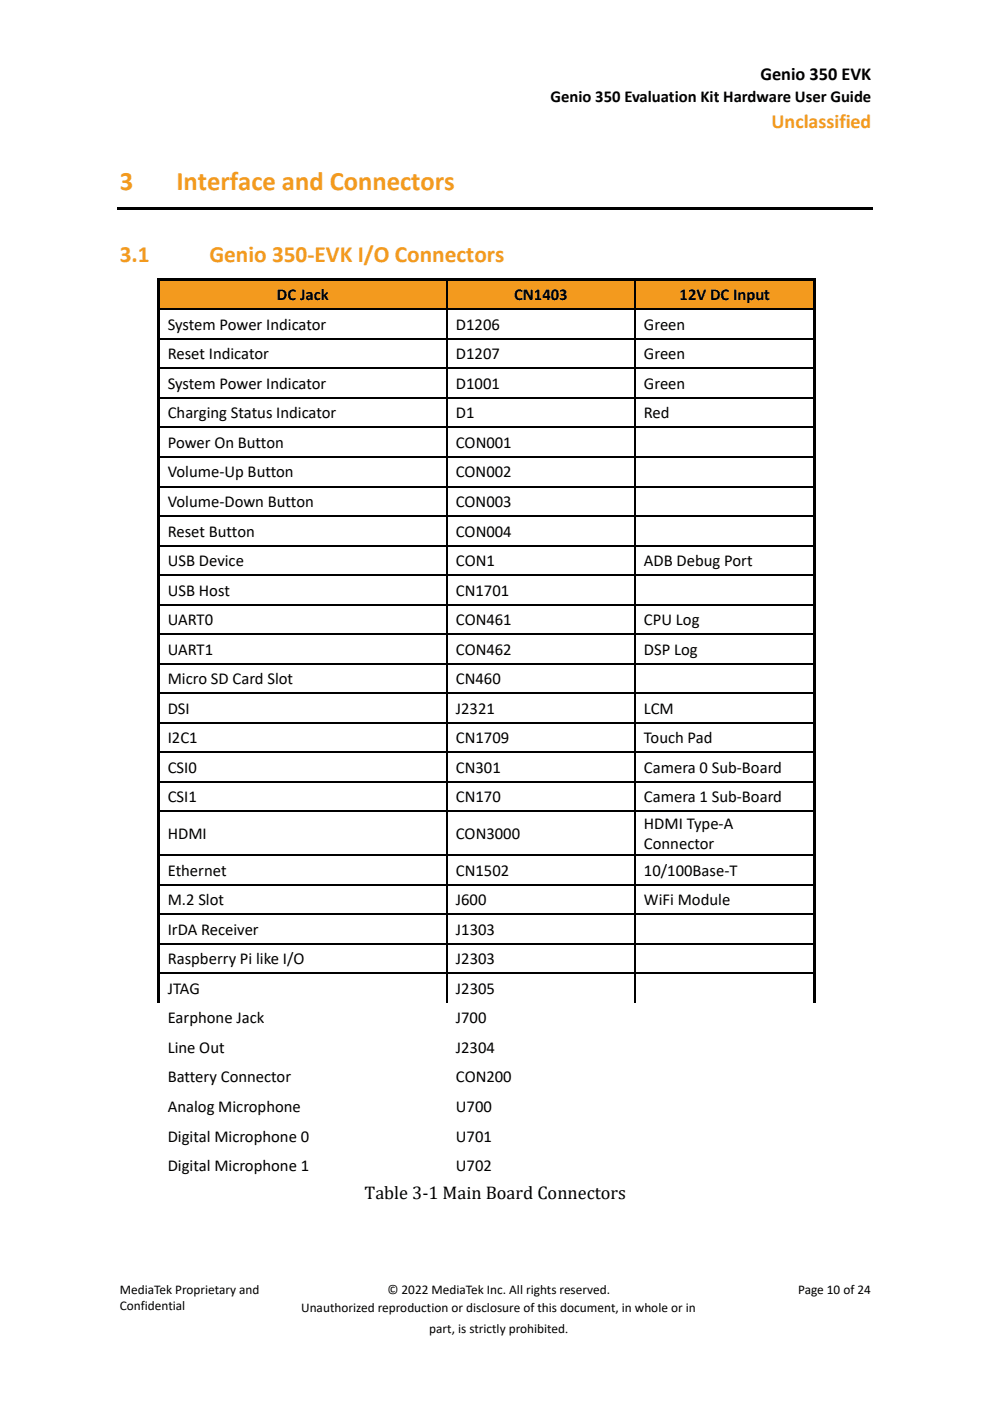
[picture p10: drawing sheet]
<svg xmlns="http://www.w3.org/2000/svg" width="210mm" height="297mm" viewBox="0 0 210 297" stroke-linecap="round" stroke-linejoin="round" font-family="sans-serif">
<defs><g id="words">
<g font-size="5.6" fill="#f39a1e">
<text x="25.4" y="40.3">3</text>
<text x="37.4" y="40.3">Interface and Connectors</text>
</g>
<g font-size="4.9" fill="#f39a1e">
<text x="25.4" y="55.5">3.1</text>
<text x="44.4" y="55.5">Genio 350-EVK I/O Connectors</text>
</g>
<text font-size="4.2" fill="#f39a1e" x="163.6" y="27.1">Unclassified</text>
<g font-size="3.9">
<text x="161.2" y="16.9">Genio 350 EVK</text>
<text x="77.3" y="254.3">Table 3-1 Main Board Connectors</text>
</g>
<g font-size="3.5">
<text x="116.7" y="21.7">Genio 350 Evaluation Kit Hardware User Guide</text>
<text x="58.7" y="63.7">DC Jack</text>
<text x="109" y="63.7">CN1403</text>
<text x="144.1" y="63.7">12V DC Input</text>
<text x="35.6" y="69.9">System Power Indicator</text>
<text x="96.7" y="69.9">D1206</text>
<text x="136.5" y="69.9">Green</text>
<text x="35.6" y="76.2">Reset Indicator</text>
<text x="96.7" y="76.2">D1207</text>
<text x="136.5" y="76.2">Green</text>
<text x="35.6" y="82.4">System Power Indicator</text>
<text x="96.7" y="82.4">D1001</text>
<text x="136.5" y="82.4">Green</text>
<text x="35.6" y="88.7">Charging Status Indicator</text>
<text x="96.7" y="88.7">D1</text>
<text x="136.5" y="88.7">Red</text>
<text x="35.6" y="95">Power On Button</text>
<text x="96.7" y="95">CON001</text>
<text x="35.6" y="101.2">Volume-Up Button</text>
<text x="96.7" y="101.2">CON002</text>
<text x="35.6" y="107.5">Volume-Down Button</text>
<text x="96.7" y="107.5">CON003</text>
<text x="35.6" y="113.8">Reset Button</text>
<text x="96.7" y="113.8">CON004</text>
<text x="35.6" y="120">USB Device</text>
<text x="96.7" y="120">CON1</text>
<text x="136.5" y="120">ADB Debug Port</text>
<text x="35.6" y="126.3">USB Host</text>
<text x="96.7" y="126.3">CN1701</text>
<text x="35.6" y="132.5">UART0</text>
<text x="96.7" y="132.5">CON461</text>
<text x="136.5" y="132.5">CPU Log</text>
<text x="35.6" y="138.8">UART1</text>
<text x="96.7" y="138.8">CON462</text>
<text x="136.5" y="138.8">DSP Log</text>
<text x="35.6" y="145.1">Micro SD Card Slot</text>
<text x="96.7" y="145.1">CN460</text>
<text x="35.6" y="151.3">DSI</text>
<text x="96.7" y="151.3">J2321</text>
<text x="136.5" y="151.3">LCM</text>
<text x="35.6" y="157.6">I2C1</text>
<text x="96.7" y="157.6">CN1709</text>
<text x="136.5" y="157.6">Touch Pad</text>
<text x="35.6" y="163.8">CSI0</text>
<text x="96.7" y="163.8">CN301</text>
<text x="136.5" y="163.8">Camera 0 Sub-Board</text>
<text x="35.6" y="170.1">CSI1</text>
<text x="96.7" y="170.1">CN170</text>
<text x="136.5" y="170.1">Camera 1 Sub-Board</text>
<text x="35.6" y="177.9">HDMI</text>
<text x="96.7" y="177.9">CON3000</text>
<text x="136.5" y="175.7">HDMI Type-A</text>
<text x="35.6" y="185.7">Ethernet</text>
<text x="96.7" y="185.7">CN1502</text>
<text x="136.5" y="180">Connector</text>
<text x="136.5" y="185.7">10/100Base-T</text>
<text x="35.6" y="191.9">M.2 Slot</text>
<text x="96.7" y="191.9">J600</text>
<text x="136.5" y="191.9">WiFi Module</text>
<text x="35.6" y="198.2">IrDA Receiver</text>
<text x="96.7" y="198.2">J1303</text>
<text x="35.6" y="204.5">Raspberry Pi like I/O</text>
<text x="96.7" y="204.5">J2303</text>
<text x="35.6" y="210.7">JTAG</text>
<text x="96.7" y="210.7">J2305</text>
<text x="35.6" y="217">Earphone Jack</text>
<text x="96.7" y="217">J700</text>
<text x="35.6" y="223.2">Line Out</text>
<text x="96.7" y="223.2">J2304</text>
<text x="35.6" y="229.5">Battery Connector</text>
<text x="96.7" y="229.5">CON200</text>
<text x="35.6" y="235.8">Analog Microphone</text>
<text x="96.7" y="235.8">U700</text>
<text x="35.6" y="242">Digital Microphone 0</text>
<text x="96.7" y="242">U701</text>
<text x="35.6" y="248.3">Digital Microphone 1</text>
<text x="96.7" y="248.3">U702</text>
</g>
<g font-size="2.8">
<text x="25.4" y="274.4">MediaTek Proprietary and</text>
<text x="82.1" y="274.4">© 2022 MediaTek Inc. All rights reserved.</text>
<text x="169.2" y="274.4">Page 10 of 24</text>
<text x="25.4" y="277.8">Confidential</text>
<text x="63.8" y="278.2">Unauthorized reproduction or disclosure of this document, in whole or in</text>
<text x="91" y="282.6">part, is strictly prohibited.</text>
</g>
</g></defs>
<path d="M24.9 43.9h160.3v.5h-160.3z" fill="#000"/>
<g fill="#f39a1e">
<path d="M34 59.5h60.6v5.9h-60.6z"/>
<path d="M35.6 60.1h57.3v4.7h-57.3z"/>
<path d="M94.9 59.5h39.6v5.9h-39.6z"/>
<path d="M96.7 60.1h36v4.7h-36z"/>
<path d="M134.7 59.5h37.8v5.9h-37.8z"/>
<path d="M136.5 60.1h34.3v4.7h-34.3z"/>
</g>
<g fill="#000">
<path d="M33.4 58.9h.6v.6h-.6zM34 58.9h60.6v.6h-60.6zM94.6 58.9h.6v.6h-.6zM95.2 58.9h39.3v.6h-39.3zM134.5 58.9h.5v.6h-.5zM135 58.9h37.5v.6h-37.5zM172.5 58.9h.5v.6h-.5zM33.4 59.5h.6v5.9h-.6zM33.4 65.4h.6v.3h-.6zM33.4 65.7h.6v6h-.6zM33.4 71.7h.6v.3h-.6zM33.4 72h.6v6h-.6z"/>
<path d="M33.4 78h.6v.2h-.6zM94.6 65.4h.3v.3h-.3zM94.6 71.7h.3v.3h-.3zM94.6 78h.3v.2h-.3zM134.5 65.4h.3v.3h-.3zM134.5 71.7h.3v.3h-.3zM134.5 78h.3v.2h-.3zM172.5 59.5h.5v5.9h-.5zM172.5 65.4h.5v.3h-.5zM172.5 65.7h.5v6h-.5zM172.5 71.7h.5v.3h-.5zM172.5 72h.5v6h-.5z"/>
<path d="M172.5 78h.5v.2h-.5zM33.4 78.2h.6v6h-.6zM33.4 84.2h.6v.3h-.6zM33.4 84.5h.6v6h-.6zM33.4 90.5h.6v.3h-.6zM33.4 90.8h.6v6h-.6zM33.4 96.8h.6v.2h-.6zM94.6 84.2h.3v.3h-.3zM94.6 90.5h.3v.3h-.3zM94.6 96.8h.3v.2h-.3zM134.5 84.2h.3v.3h-.3zM134.5 90.5h.3v.3h-.3z"/>
<path d="M134.5 96.8h.3v.2h-.3zM172.5 78.2h.5v6h-.5zM172.5 84.2h.5v.3h-.5zM172.5 84.5h.5v6h-.5zM172.5 90.5h.5v.3h-.5zM172.5 90.8h.5v6h-.5zM172.5 96.8h.5v.2h-.5zM33.4 97h.6v6h-.6zM33.4 103h.6v.3h-.6zM33.4 103.3h.6v6h-.6zM33.4 109.3h.6v.3h-.6zM33.4 109.6h.6v5.9h-.6z"/>
<path d="M33.4 115.5h.6v.3h-.6zM94.6 103h.3v.3h-.3zM94.6 109.3h.3v.3h-.3zM94.6 115.5h.3v.3h-.3zM134.5 103h.3v.3h-.3zM134.5 109.3h.3v.3h-.3zM134.5 115.5h.3v.3h-.3zM172.5 97h.5v6h-.5zM172.5 103h.5v.3h-.5zM172.5 103.3h.5v6h-.5zM172.5 109.3h.5v.3h-.5zM172.5 109.6h.5v5.9h-.5z"/>
<path d="M172.5 115.5h.5v.3h-.5zM33.4 115.8h.6v6h-.6zM33.4 121.8h.6v.3h-.6zM33.4 122.1h.6v6h-.6zM33.4 128.1h.6v.2h-.6zM33.4 128.3h.6v6h-.6zM33.4 134.3h.6v.3h-.6zM94.6 121.8h.3v.3h-.3zM94.6 128.1h.3v.2h-.3zM94.6 134.3h.3v.3h-.3zM134.5 121.8h.3v.3h-.3zM134.5 128.1h.3v.2h-.3z"/>
<path d="M134.5 134.3h.3v.3h-.3zM172.5 115.8h.5v6h-.5zM172.5 121.8h.5v.3h-.5zM172.5 122.1h.5v6h-.5zM172.5 128.1h.5v.2h-.5zM172.5 128.3h.5v6h-.5zM172.5 134.3h.5v.3h-.5zM33.4 134.6h.6v6h-.6zM33.4 140.6h.6v.3h-.6zM33.4 140.9h.6v6h-.6zM33.4 146.9h.6v.2h-.6zM33.4 147.1h.6v6h-.6z"/>
<path d="M33.4 153.1h.6v.3h-.6zM33.4 153.4h.6v6h-.6zM33.4 159.4h.6v.2h-.6zM94.6 140.6h.3v.3h-.3zM94.6 146.9h.3v.2h-.3zM94.6 153.1h.3v.3h-.3zM94.6 159.4h.3v.2h-.3zM134.5 140.6h.3v.3h-.3zM134.5 146.9h.3v.2h-.3zM134.5 153.1h.3v.3h-.3zM134.5 159.4h.3v.2h-.3zM172.5 134.6h.5v6h-.5z"/>
<path d="M172.5 140.6h.5v.3h-.5zM172.5 140.9h.5v6h-.5zM172.5 146.9h.5v.2h-.5zM172.5 147.1h.5v6h-.5zM172.5 153.1h.5v.3h-.5zM172.5 153.4h.5v6h-.5zM172.5 159.4h.5v.2h-.5zM33.4 159.6h.6v6h-.6zM33.4 165.6h.6v.3h-.6zM33.4 165.9h.6v6h-.6zM33.4 171.9h.6v.3h-.6zM94.6 165.6h.3v.3h-.3z"/>
<path d="M94.6 171.9h.3v.3h-.3zM134.5 165.6h.3v.3h-.3zM134.5 171.9h.3v.3h-.3zM172.5 159.6h.5v6h-.5zM172.5 165.6h.5v.3h-.5zM172.5 165.9h.5v6h-.5zM172.5 171.9h.5v.3h-.5zM33.4 172.2h.6v9h-.6zM33.4 181.2h.6v.3h-.6zM33.4 181.5h.6v6h-.6zM33.4 187.5h.6v.2h-.6zM33.4 187.7h.6v6h-.6z"/>
<path d="M33.4 193.7h.6v.3h-.6zM33.4 194h.6v6h-.6zM94.6 181.2h.3v.3h-.3zM94.6 187.5h.3v.2h-.3zM94.6 193.7h.3v.3h-.3zM134.5 181.2h.3v.3h-.3zM134.5 187.5h.3v.2h-.3zM134.5 193.7h.3v.3h-.3zM172.5 172.2h.5v9h-.5zM172.5 181.2h.5v.3h-.5zM172.5 181.5h.5v6h-.5zM172.5 187.5h.5v.2h-.5z"/>
<path d="M172.5 187.7h.5v6h-.5zM172.5 193.7h.5v.3h-.5zM172.5 194h.5v6h-.5zM33.4 200h.6v.3h-.6zM33.4 200.3h.6v5.9h-.6zM33.4 206.2h.6v.3h-.6zM33.4 206.5h.6v6h-.6zM94.6 200h.3v.3h-.3zM94.6 206.2h.3v.3h-.3zM134.5 200h.3v.3h-.3zM134.5 206.2h.3v.3h-.3zM172.5 200h.5v.3h-.5z"/>
<path d="M172.5 200.3h.5v5.9h-.5zM172.5 206.2h.5v.3h-.5zM172.5 206.5h.5v6h-.5z"/>
</g>
<g fill="none" stroke="#000" stroke-width=".26">
<path d="M94.8 59.5v5.9M134.6 59.5v5.9M34 65.6h60.6M34 71.8h60.6M34 78.1h60.6M94.8 65.7v6M94.8 72v6M94.8 78.2v6M94.9 65.6h39.6M94.9 71.8h39.6M94.9 78.1h39.6M134.6 65.7v6"/>
<path d="M134.6 72v6M134.6 78.2v6M134.8 65.6h37.7M134.8 71.8h37.7M134.8 78.1h37.7M34 84.4h60.6M34 90.6h60.6M34 96.9h60.6M94.8 84.5v6M94.8 90.8v6M94.8 97v6M94.9 84.4h39.6"/>
<path d="M94.9 90.6h39.6M94.9 96.9h39.6M134.6 84.5v6M134.6 90.8v6M134.6 97v6M134.8 84.4h37.7M134.8 90.6h37.7M134.8 96.9h37.7M34 103.2h60.6M34 109.4h60.6M34 115.7h60.6M94.8 103.3v6"/>
<path d="M94.8 109.6v5.9M94.8 115.8v6M94.9 103.2h39.6M94.9 109.4h39.6M94.9 115.7h39.6M134.6 103.3v6M134.6 109.6v5.9M134.6 115.8v6M134.8 103.2h37.7M134.8 109.4h37.7M134.8 115.7h37.7M34 121.9h60.6"/>
<path d="M34 128.2h60.6M34 134.5h60.6M94.8 122.1v6M94.8 128.3v6M94.8 134.6v6M94.9 121.9h39.6M94.9 128.2h39.6M94.9 134.5h39.6M134.6 122.1v6M134.6 128.3v6M134.6 134.6v6M134.8 121.9h37.7"/>
<path d="M134.8 128.2h37.7M134.8 134.5h37.7M34 140.7h60.6M34 147h60.6M34 153.2h60.6M34 159.5h60.6M94.8 140.9v6M94.8 147.1v6M94.8 153.4v6M94.8 159.6v6M94.9 140.7h39.6M94.9 147h39.6"/>
<path d="M94.9 153.2h39.6M94.9 159.5h39.6M134.6 140.9v6M134.6 147.1v6M134.6 153.4v6M134.6 159.6v6M134.8 140.7h37.7M134.8 147h37.7M134.8 153.2h37.7M134.8 159.5h37.7M34 165.8h60.6M34 172h60.6"/>
<path d="M94.8 165.9v6M94.8 172.2v9M94.9 165.8h39.6M94.9 172h39.6M134.6 165.9v6M134.6 172.2v9M134.8 165.8h37.7M134.8 172h37.7M34 181.3h60.6M34 187.6h60.6M34 193.9h60.6M94.8 181.5v6"/>
<path d="M94.8 187.7v6M94.8 194v6M94.9 181.3h39.6M94.9 187.6h39.6M94.9 193.9h39.6M134.6 181.5v6M134.6 187.7v6M134.6 194v6M134.8 181.3h37.7M134.8 187.6h37.7M134.8 193.9h37.7M34 200.1h60.6"/>
<path d="M34 206.4h60.6M94.8 200.3v5.9M94.8 206.5v6M94.9 200.1h39.6M94.9 206.4h39.6M134.6 200.3v5.9M134.6 206.5v6M134.8 200.1h37.7M134.8 206.4h37.7"/>
</g>
<use href="#words"/>
</svg>
